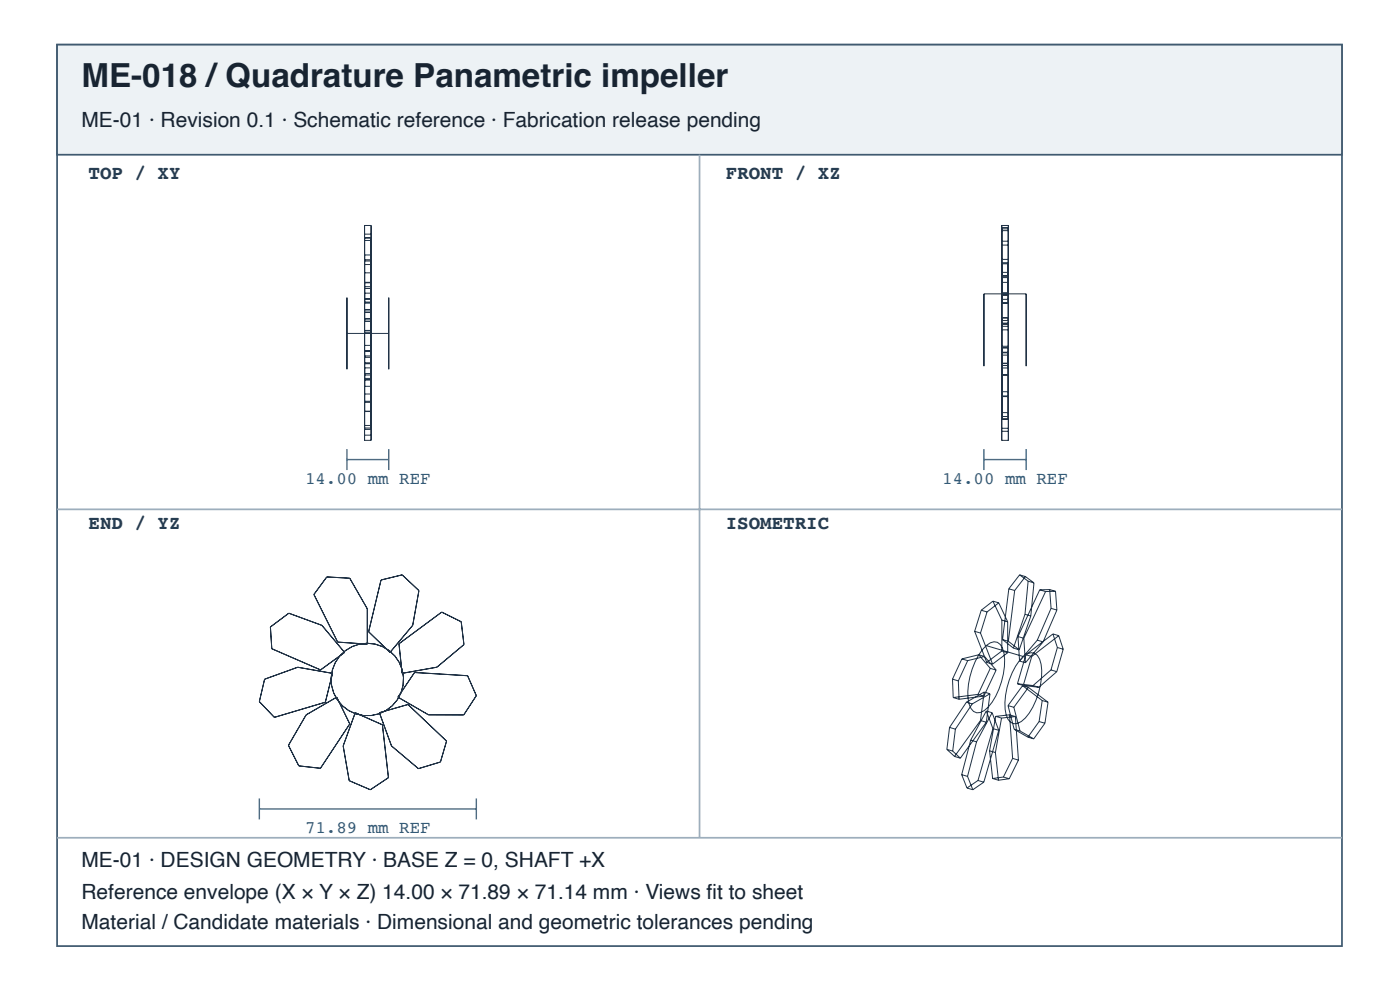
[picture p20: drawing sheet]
<svg xmlns="http://www.w3.org/2000/svg" width="297mm" height="210mm" viewBox="0 0 297 210" stroke-linecap="round" stroke-linejoin="round" font-family="sans-serif">
<defs><g id="words">
<text font-size="7" fill="#182431" x="17.3" y="18.4">ME-018 /Quadrature Panametric impeller</text>
<g font-size="4.4" fill="#182431">
<text x="17.3" y="26.9">ME-01 · Revision 0.1 · Schematic reference · Fabrication release pending</text>
<text x="17.3" y="183.9">ME-01 · DESIGN GEOMETRY · BASE Z = 0, SHAFT +X</text>
<text x="17.3" y="190.6">Reference envelope (X × Y × Z) 14.00 × 71.89 × 71.14 mm · Views fi t to sheet</text>
<text x="17.3" y="196.9">Material / Candidate materials · Dimensional and geometric tolerances pending</text>
</g>
<g font-size="4.1" fill="#263d52">
<text x="18.8" y="38">TOP / XY</text>
<text x="154" y="38">FRONT / XZ</text>
<text x="18.8" y="112.1">END / YZ</text>
<text x="154" y="112.1">ISOMETRIC</text>
</g>
<g font-size="3.7" fill="#335b78">
<text x="64.7" y="102.6">14.00 mm REF</text>
<text x="199.9" y="102.6">14.00 mm REF</text>
<text x="64.7" y="176.7">71.89 mm REF</text>
</g>
</g></defs>
<path d="M12.1 9.5h272.6v191.1h-272.6z" fill="none" stroke="#405a70" stroke-width=".37"/>
<path d="M12.1 9.5h272.6v23.3h-272.6z" fill="#edf2f5"/>
<path d="M12.1 9.5h272.6v23.3h-272.6z" fill="none" stroke="#405a70" stroke-width=".37"/>
<path d="M148.4 32.8v144.8M12.1 108h272.6M12.1 177.6h272.6" fill="none" stroke="#9daebc" stroke-width=".37"/>
<g fill="none" stroke="#203246" stroke-width=".21">
<path d="M77.3 47.8h1.4v45.6h-1.4zM77.3 60h1.4M77.3 55.3h1.4M77.3 54.1h1.4M77.3 57.8h1.4M77.3 50.4h1.4M77.3 49.6h1.4M77.3 56.1h1.4M77.3 51h1.4M77.3 55.1h1.4M77.3 59.9h1.4M212.5 47.8h1.4v45.6h-1.4z"/>
<path d="M212.5 59.9h1.4M212.5 57.7h1.4M212.5 55.7h1.4M212.5 58.5h1.4M212.5 51.1h1.4M212.5 48.9h1.4M212.5 55h1.4M212.5 48.5h1.4M212.5 48.2h1.4M212.5 52h1.4M212.5 55.9h1.4M212.5 58.9h1.4"/>
<path d="M73.6 63.1v15.2zM73.6 70.7h8.9M77.3 73.2h1.4M77.3 75.8h1.4M77.3 74.5h1.4M77.3 70.1h1.4M77.3 66.3h1.4M77.3 67.5h1.4M77.3 68.2h1.4M77.3 65.6h1.4M77.3 62.2h1.4M77.3 64.3h1.4"/>
<path d="M77.3 60.8h1.4M77.3 63.4h1.4M77.3 64h1.4M77.3 65.9h1.4M77.3 61.2h1.4M77.3 67.8h1.4M77.3 70.4h1.4M77.3 74.4h1.4M77.3 79.2h1.4M77.3 76.9h1.4M77.3 75.5h1.4M77.3 78h1.4"/>
<path d="M77.3 79.5h1.4M77.3 77.1h1.4M82.5 63.1v15.2zM208.7 62.3v15.3zM208.7 62.3h9M212.5 78h1.4M212.5 77h1.4M212.5 79.6h1.4M212.5 75.3h1.4M212.5 73.7h1.4M212.5 77.5h1.4M212.5 73.4h1.4"/>
<path d="M212.5 69.2h1.4M212.5 68.5h1.4M212.5 68.7h1.4M212.5 67.4h1.4M212.5 62.6h1.4M212.5 62.4h1.4M212.5 64.2h1.4M212.5 62.5h1.4M212.5 62.1h1.4M212.5 63.5h1.4M212.5 68h1.4M212.5 69.9h1.4"/>
<path d="M212.5 74.7h1.4M212.5 74.8h1.4M212.5 79.4h1.4M217.7 62.3v15.3zM77.3 81.9h1.4M77.3 80.2h1.4M77.3 87.2h1.4M77.3 91h1.4M77.3 90.7h1.4M77.3 80.5h1.4M77.3 85.3h1.4M77.3 92.3h1.4"/>
<path d="M77.3 90.2h1.4M77.3 83.5h1.4M77.3 85.1h1.4M212.5 84.1h1.4M212.5 91.4h1.4M212.5 90.8h1.4M212.5 88.9h1.4M212.5 87.5h1.4M212.5 83h1.4M212.5 83.9h1.4M212.5 88.3h1.4M212.5 88.8h1.4"/>
<path d="M57.4 132.9l3.9-2.9 7 2.6 4.8 5.7-5.1 3.7-10.3-4.5zM69.3 122.3l4.9 .3 3.7 6.5v7.5l-6.3-.5-5-10.1zM80.8 123l4.5-1.1 3.6 3.3-1.3 7.4-4.9 5.7-4.5-4.4zM84.6 136.5l9.1-6.7 4.1 2 .6 4.9-5.7 4.8-7.4 1.3zM204.1 139.7l1.2 .4M204.1 139.7l-2 4.3M206.8 133.8l1.2 .4M206.8 133.8l2.5 6.6M207.6 138.8l1.3 .4M207.6 138.8l2.5 2.9M207.6 138.8l-3.5 .9M208 134.2l2.6 6.6"/>
<path d="M208.2 129.4l1.2 .3M208.2 129.4l-1.4 4.4M208.9 139.2l2.4 2.9M208.9 139.2l-3.6 .9M209.2 136.9a1.96 1.96 0 0 1 1.9-.8 1.96 1.96 0 0 1 1.6 1.3 13.5 13.5 0 0 1-1.5 10.2 6.7 6.7 0 0 1-3.2 3.5 1.95 1.95 0 0 1-2.4-1.8 14.8 14.8 0 0 1 3.6-12.4zM209.2 136.9l7.9 2.3M209.4 129.7l-1.4 4.5M210.6 127.4l1.3 .4M210.6 127.4l1.9 4.1M210.6 127.4l-2.4 2M211.9 127.8l1.9 4M211.9 127.8l-2.5 1.9"/>
<path d="M212.5 131.5v6.5M212.5 131.5l1.3 .3M212.5 138l1.3 .4M212.5 138l-3.2 2.4M212.7 135.6l1.2 .4M212.7 135.6l2.3 1.8M213.8 131.8v6.6M213.8 138.4l-3.2 2.4M213.9 136l2.3 1.8M214 124.8l1.3 .4M214 124.8l-1.3 10.8M215 137.4l1.2 .4"/>
<path d="M215.3 125.2l-1.4 10.8M216 135l1.2 .3M216 135l.3 5.1M216.3 121.9l1.2 .3M216.3 121.9l1.8 1.3M216.3 121.9l-2.3 2.9M217.1 139.2a1.96 1.96 0 0 1 1.9-.8 1.96 1.96 0 0 1 1.6 1.3 13.5 13.5 0 0 1-1.5 10.2 6.7 6.7 0 0 1-3.3 3.5 1.95 1.95 0 0 1-2.3-1.8 14.8 14.8 0 0 1 3.6-12.4zM217.2 135.3l.3 5.2M217.4 130.2l1.3 .4M217.4 130.2l-2.4 7.2M217.5 122.2l1.9 1.4M217.5 122.2l-2.2 3"/>
<path d="M217.6 138.8l1.3 .4M217.6 138.8l-1.7 6.2M218.1 123.2l1.3 .4M218.1 123.2l-.7 7M218.7 130.6l-2.5 7.2M218.9 139.2l-1.8 6.1M219.4 123.6l-.7 7M220.1 135.7l1.2 .4M220.1 135.7l-3.8 4.4M220.6 125l1.2 .4M220.6 125l-4.6 10M221.3 136.1l-3.8 4.4"/>
<path d="M221.8 125.4l-4.6 9.9M222.7 125l1.2 .4M222.7 125l.3 4M222.7 125h-2.1M223 129l1.2 .3M223 129l-2.9 6.7M223.4 134.4l1.2 .4M223.4 134.4l.9 2.9M223.4 134.4l-5.8 4.4M223.9 125.4l.3 3.9M223.9 125.4h-2.1M224.2 129.3l-2.9 6.8"/>
<path d="M224.3 137.3l1.3 .3M224.3 137.3l-1.3 4.7M224.6 134.8l1 2.8M224.6 134.8l-5.7 4.4M225.6 137.6l-1.4 4.8M56.1 144l7.1-2.5 7.3 1.3-1.5 6.1-10.8 3.2-3.2-3.4zM64.9 151.6l6.5-3.8 2.8 5.7-6.2 9.4-4.6-.5-2.2-4.4zM75.4 151.1l5.7 2.6 1.3 11.2-3.8 2.5-4.5-1.9-1.3-7.4zM80.5 151.1l6.1-1.7 8.1 7.7-1.3 4.5-4.6 1.4-5.7-4.9zM87.9 142.6l11.3 .7 1.9 4.2-2.7 4.1h-7.5l-6.5-3.8zM200.9 158.9l1.2 .3M200.9 158.9l1.6 1.5"/>
<path d="M201.4 154.2l1.3 .4M201.4 154.2l-.5 4.7M202.1 144l1.2 .4M202.1 144l.1 3.9M202.1 159.2l1.6 1.5M202.2 147.9l1.3 .4M202.7 154.6l-.6 4.6M203.3 144.4l.2 3.9M205 148.9l1.3 .3M205 148.9l-3.6 5.3M205.3 140.1l-2 4.3M205.9 156.9l1.3 .4"/>
<path d="M205.9 156.9l-1.9 7.3M206.3 149.2l-3.6 5.4M207.2 157.3l-1.9 7.3M207.5 147.2l1.2 .4M207.5 147.2l-5.3 .7M208 152.8l1.2 .3M208 152.8l-5.5 7.6M208.7 147.6l-5.2 .7M208.8 146.7l1.2 .4M208.8 146.7l-3.8 2.2M208.8 146.7l-.8 6.1M209.2 150.7l1.3 .4"/>
<path d="M209.2 150.7l-3.3 6.2M209.2 150.7l1.4 3.8M209.2 153.1l-5.5 7.6M209.3 140.4l1.3 .4M209.9 159.2l1.3 .3M209.9 159.2l.7 5.9M210 147.1l-3.7 2.1M210 147.1l-.8 6M210.1 141.7l1.2 .4M210.1 141.7l-2.6 5.5M210.5 151.1l-3.3 6.2M210.5 151.1l1.4 3.7"/>
<path d="M210.6 154.5l1.3 .3M210.6 154.5l-3.1 11M211.2 159.5l.6 5.9M211.2 151.9l1.3 .3M211.2 151.9l-1.3 7.3M211.3 142.1l-2.6 5.5M211.9 154.8l-3.2 11M212.5 152.2l-1.3 7.3M213.9 149.6l1.2 .4M213.9 149.6l1.3 5M214.2 151.6l1.2 .3M214.2 151.6l.6 9.2"/>
<path d="M214.2 151.6l-3 .3M215.1 150l1.3 5M215.2 154.6l1.2 .4M215.2 154.6l2.9 1.7M215.4 151.9l.7 9.2M215.4 151.9l-2.9 .3M215.9 145l1.2 .3M215.9 145l3.3 .3M216.3 140.1l1.2 .4M216.4 155l2.9 1.6M216.9 145.4l1.3 .3M216.9 145.4l4.2 3.1"/>
<path d="M216.9 145.4l-3 4.2M217.1 145.3l3.3 .4M218.1 156.3l1.2 .3M218.2 145.7l4.1 3.2M218.2 145.7l-3.1 4.3M219.2 145.3l1.2 .4M220.4 153l1.3 .3M220.4 153l-2.3 3.3M221.1 148.5l1.2 .4M221.1 148.5l-.7 4.5M221.7 153.3l-2.4 3.3M222.3 148.9l-.6 4.4"/>
<path d="M223 142l1.2 .4M223 142l-3.8 3.3M224.2 142.4l-3.8 3.3M202.5 160.4l1.2 .3M204 164.2l1.3 .4M204 164.2l1.1 2.9M205.1 167.1l1.3 .3M205.3 164.6l1.1 2.8M207.5 165.5l1.2 .3M207.5 165.5l-2.4 1.6M208.7 165.8l-2.3 1.6M210.6 165.1l1.2 .3"/>
<path d="M212.9 164.7l1.2 .4M212.9 164.7l-2.3 .4M214.1 165.1l-2.3 .3M214.8 160.8l1.3 .3M214.8 160.8l-1.9 3.9M216.1 161.1l-2 4"/>
<circle cx="77.9" cy="144.1" r="7.7"/>
</g>
<path d="M73.6 95.2v4.5M73.6 97.4h8.9M82.5 95.2v4.5M208.7 97.4h9M208.7 95.2v4.5M217.7 95.2v4.5M55 169.3v4.4M55 171.5h46.1M101.1 169.3v4.4" fill="none" stroke="#466b86" stroke-width=".3"/>
<use href="#words"/>
</svg>
